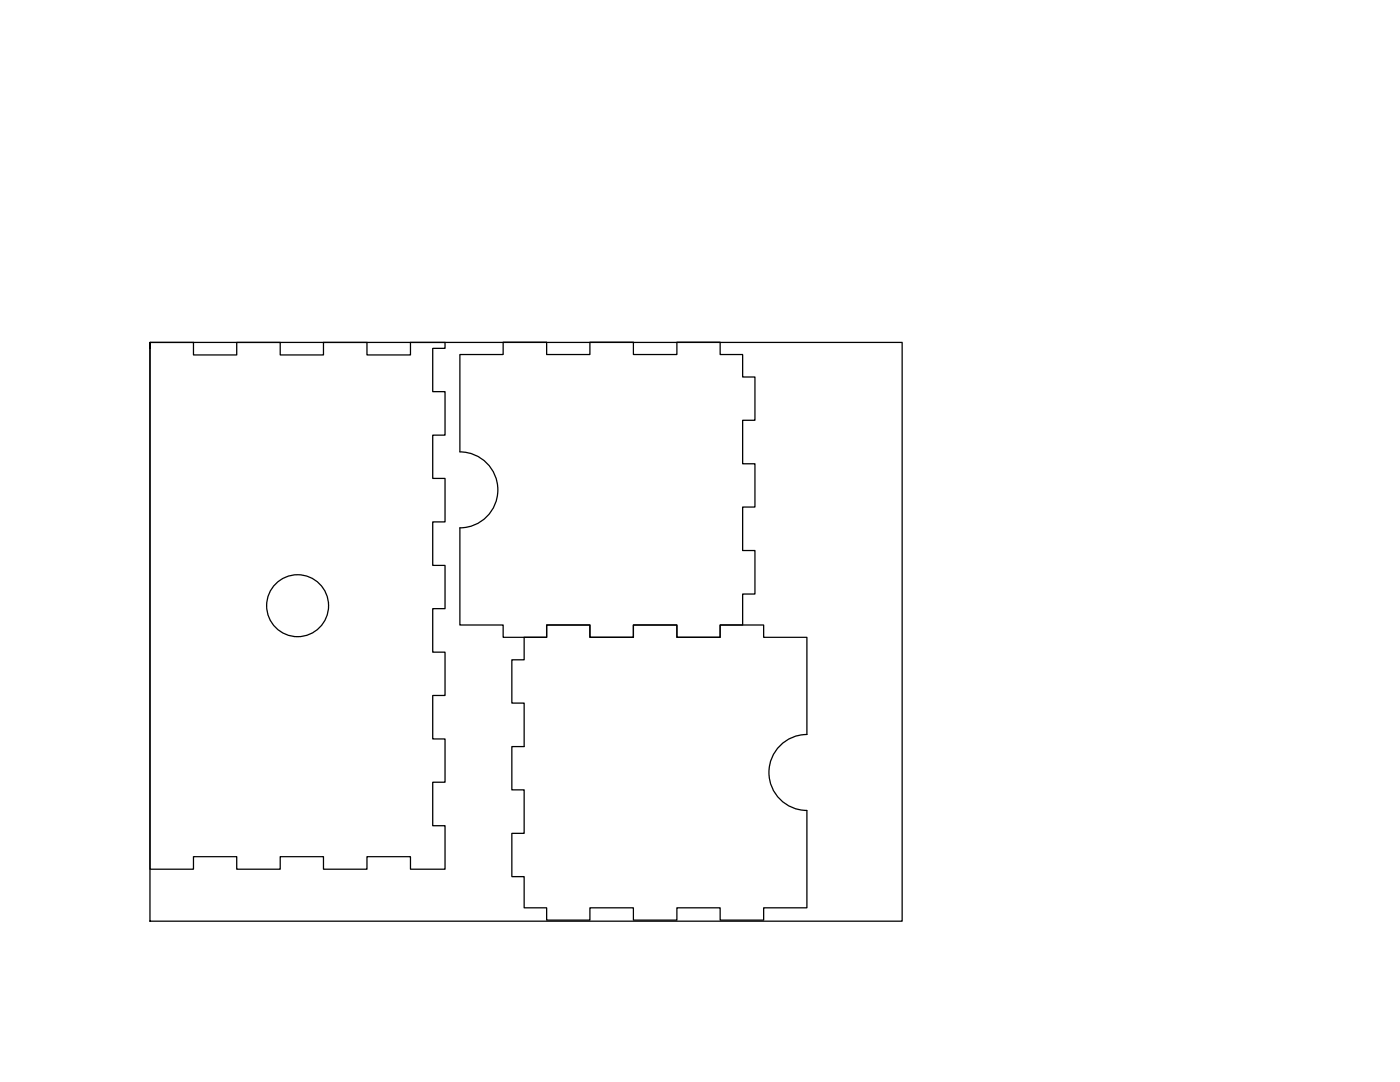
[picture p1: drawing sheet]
<svg xmlns="http://www.w3.org/2000/svg" width="279mm" height="216mm" viewBox="0 0 279 216" stroke-linecap="round" stroke-linejoin="round" font-family="sans-serif">
<g fill="none" stroke="#000" stroke-width=".25">
<path d="M29.9 68.3v105.1h8.7v-2.5h8.6v2.5h8.7v-2.5h8.7v2.5h8.6v-2.5h8.7v2.5h6.9v-8.6h-2.4v-8.7h2.4v-8.7h-2.4v-8.6h2.4v-8.7h-2.4v-8.6h2.4v-8.7h-2.4v-8.7h2.4v-8.6h-2.4v-8.7h2.4v-8.7h-2.4v-8.6h2.4v-1.2h-6.9v2.5h-8.7v-2.5h-8.6v2.5h-8.7v-2.5h-8.7v2.5h-8.6v-2.5h-8.7v1.2M29.9 68.3h150.1v115.5h-150.1zM91.8 90.1v-19.4h8.6v-2.4h8.7v2.4h8.6v-2.4h8.7v2.4h8.7v-2.4h8.6v2.4h4.5v4.5h2.5v8.7h-2.5v8.6h2.5v8.7h-2.5v8.7h2.5v8.6h-2.5v6.2h-4.5v2.5h-8.6v-2.5h-8.7v2.5h-8.7v-2.5h-8.6v2.5h-8.7v-2.5h-8.6v-19.4a7.6 7.6 0 0 0 7.6-7.6 7.6 7.6 0 0 0-7.6-7.5M161 161.7a7.6 7.6 0 0 1-7.5-7.6 7.6 7.6 0 0 1 7.5-7.5v-19.4h-8.6v-2.5h-8.7v2.5h-8.6v-2.5h-8.7v2.5h-8.7v-2.5h-8.6v2.5h-4.5v4.5h-2.4v8.6h2.4v8.7h-2.4v8.6h2.4v8.7h-2.4v8.6h2.4v6.2h4.5v2.5h8.6v-2.5h8.7v2.5h8.7v-2.5h8.6v2.5h8.7v-2.5h8.6v-19.3"/>
<circle cx="59.4" cy="120.9" r="6.2"/>
</g>
</svg>
